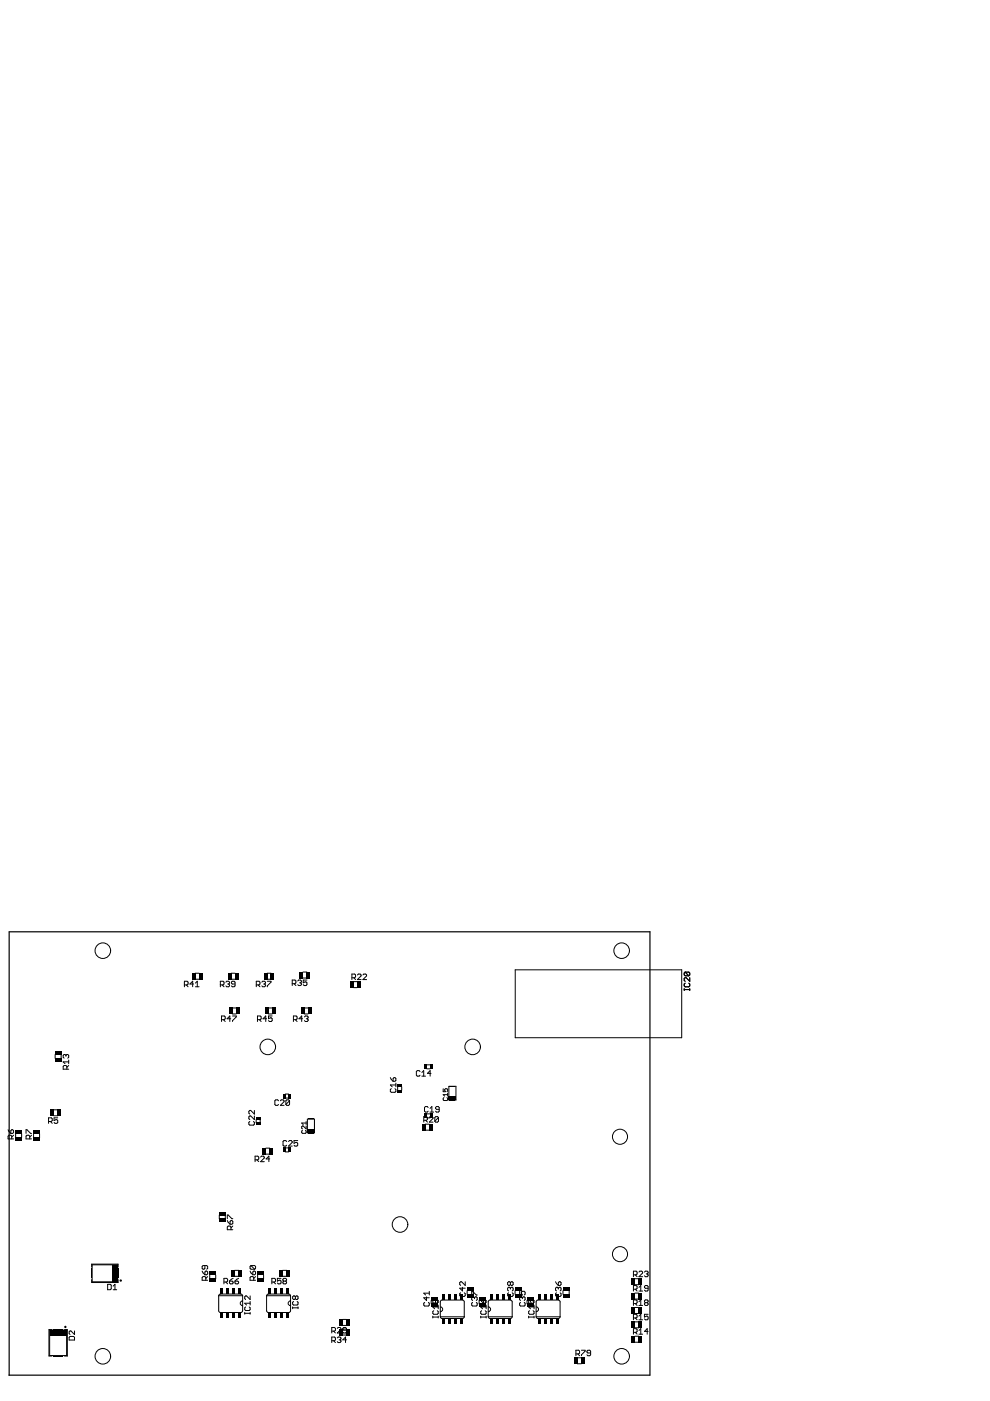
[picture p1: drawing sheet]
<svg xmlns="http://www.w3.org/2000/svg" width="210mm" height="297mm" viewBox="0 0 210 297" stroke-linecap="round" stroke-linejoin="round" font-family="sans-serif">
<path d="M1.9 197.6h135.9v94h-135.9M1.9 197.6v93.9" fill="none" stroke="#000" stroke-width=".25"/>
<g fill="none" stroke="#000" stroke-width=".21">
<path d="M39.1 208.8h.6l.2-.2v-.4l-.2-.2h-.6v1.2M39.5 208.8l.4 .4M41 208.6h-.7l.6-.6v1.2M41.4 207.6h.8M41.4 206.3h.8M41.4 209.2h.8M41.4 208.4l.4-.4v1.2M46.7 208.8h.6l.2-.2v-.4l-.2-.2h-.6v1.2M47 216.2h.6l.2-.2v-.4l-.2-.2h-.6v1.2M47.1 208.8l.4 .4M47.4 216.2l.4 .4M47.9 208.2l.2-.2h.4l.2 .2-.2 .4"/>
<path d="M48.3 208.6h.2M48.5 208.6l.2 .2-.2 .4h-.4l-.2-.2M48.9 216h-.8l.6-.6v1.2M49 207.6h.8M49 206.3h.8M49.3 215h.8M49.3 213.7h.8M49.3 215.4h.8v.2l-.8 .8v.2M49.8 208.6h-.5l-.2-.2 .2-.4h.3l.2 .2v.8l-.2 .2h-.3l-.2-.2M54.3 208.8h.6l.2-.2v-.4l-.2-.2h-.6v1.2M54.6 216.2h.6l.2-.2v-.4l-.2-.2h-.6v1.2M54.7 208.8l.4 .4"/>
<path d="M55 216.2l.4 .4M55.5 208.2l.2-.2h.4l.2 .2-.2 .4M55.9 208.6h.2M56.1 208.6l.2 .2-.2 .4h-.4l-.2-.2M56.5 216h-.7l.5-.6v1.2M56.6 207.6h.8M56.6 206.3h.8M56.7 208h.8v.2l-.8 .8v.2M56.9 215h.8M56.9 213.7h.8M57.7 215.4h-.8v.6l.4-.2 .4 .2v.4l-.2 .2h-.4l-.2-.2M62 208.6h.5l.2-.2v-.4l-.2-.2h-.5v1.2"/>
<path d="M62.2 216.2h.6l.2-.2v-.4l-.2-.2h-.6v1.2M62.3 208.6l.4 .4M62.6 216.2l.4 .4M63.1 208l.2-.2h.4l.2 .2-.2 .4M63.5 208.4h.2M63.7 208.4l.2 .2-.2 .4h-.4l-.2-.2M64.2 216h-.8l.6-.6v1.2M64.2 207.4h.9M64.2 206.1h.9M64.5 215h.8M64.5 213.7h.8M64.6 215.6l.1-.2h.4l.2 .2-.2 .4"/>
<path d="M64.9 216h.2M65.1 207.8h-.8v.6l.4-.2 .4 .2v.4l-.2 .2h-.4l-.2-.2M65.1 216l.2 .2-.2 .4h-.4l-.1-.2M74.6 207.3h.6l.2-.2v-.4l-.2-.2h-.6v1.2M74.9 208.1h.8M74.9 209.4h.8M75 207.3l.4 .4M75.8 206.7l.2-.2h.4l.2 .2v.2l-.8 .8h.8M76.9 206.7l.2-.2h.4l.2 .2v.2l-.8 .8h.8M109.2 205.6h35.3v14.4h-35.3zM145.1 209.8h1.1M145.1 209.6v.4"/>
<path d="M145.3 206.1h.7l.2 .2v.4l-.2 .2M145.3 208.4l-.2 .2v.4l.2 .2h.7l.2-.2v-.4l-.2-.2M145.3 206.1l-.2 .2v.4l.2 .2h.7M145.3 206.1l.7 .8M146.2 207.3v.8l-.7-.8-.4 .2v.4l.2 .2M146.2 209.6v.4M1.7 239.5l.6 .8M2.5 239.5l.4 .2v.4l-.2 .2h-.4v-.6zM10.3 237.8h.6l.2-.2v-.4l-.2-.2h-.6v1.2M10.7 237.8l.4 .4M11.4 236.6h.8M11.4 235.3h.8"/>
<path d="M11.7 223.6v.8M12.2 237h-.7v.6l.4-.2 .3 .2v.4l-.2 .2h-.3l-.2-.2M13 223.6v.8M14 223.8l-.2-.2-.4 .2v.4l.2 .2M14 223.8l.2-.2 .4 .2v.4l-.2 .2M14 223.8v.2M14.2 226.7v-.6l-.2-.2h-.4l-.2 .2v.6h1.2M14.6 225.9l-.4 .4M14.6 225.1h-1.2l.4 .4M14.6 224.7v.8M53 237.8l-.2 .2v.4l.2 .2h.7l.2-.2v-.4l-.2-.2M53.9 236.6v.8l-.7-.8h-.2l-.2 .2v.4l.2 .2"/>
<path d="M53.9 235.4v.8l-.7-.8-.4 .2v.4l.2 .2M54.3 237.4v.7M55.2 237.4v.7M59.1 233.4l-.2-.2h-.4l-.2 .2v.8l.2 .2h.4l.2-.2M59.4 233.4l.2-.2h.4l.2 .2v.2l-.8 .8h.8M60.5 232.8h.7M60.5 232h.7M61.4 233.4l-.2-.2h-.4l-.2 .2v.8M61.4 233.4v.8l-.2 .2h-.4l-.2-.2M61.4 233.4l-.8 .8M64.1 239.7l-.1 .1 .1 .5h.7l.1-.2-.1-.4M64.9 238.7v.7l-.6-.7-.3 .2 .1 .5"/>
<path d="M64.9 237.8v.6M64.9 238.1h-.9l.3 .3M65.2 237.3h1.5v2.9h-1.5zM82.8 228.5l.5 .8M83 230.8l-.2 .2v.4l.2 .2h.7l.2-.2v-.4l-.2-.2M83.5 228.5l.4 .2v.4l-.2 .2h-.4v-.6zM83.9 229.6v.8M83.9 230h-1.1l.4 .4M84.3 230.4v.7M85.2 230.4v.7M89.1 227.2l-.2-.2h-.4l-.2 .2v.8l.2 .2h.4l.2-.2M89.4 227.4l.4-.4v1.2"/>
<path d="M89.4 228.2h.8M89.8 237.5h.6l.2-.2v-.4l-.2-.2h-.6v1.2M90.2 238.3h.8M90.2 239.6h.8M90.2 237.5l.4 .4M90.5 226.6h.7M90.5 225.8h.7M90.5 236.2h.7M90.5 237h.7M90.8 234.8l-.2-.2h-.4l-.2 .2v.8l.2 .2h.4l.2-.2M91 236.9l.2-.2h.4l.2 .2v.2l-.8 .8h.8M91.2 235l.4-.4v1.2"/>
<path d="M91.2 235.8h.8M91.4 227.6h-.8l.6-.6v1.2M93 236.9l-.2-.2h-.4l-.2 .2v.8M93 236.9v.8l-.2 .2h-.4l-.2-.2M93 236.9l-.8 .8M93.1 235.2h-.6l-.2-.2 .2-.4h.4l.2 .2v.8l-.2 .2h-.4l-.2-.2M94 230.8v.7h.4l-.1-.5 .5-.2 .1 .2-.1 .5M94.1 232.7l-.1 .2 .1 .4h.7l.1-.1-.1-.5M94.9 232.1h-.9l.3 .3M94.9 231.8v.6M95.2 230.3h1.5v2.9h-1.5zM2.5 241.5v-.6l-.2-.2h-.4l-.2 .2v.6h1.2"/>
<path d="M2.9 240.7l-.4 .4M3.3 240.4v.8M4.6 240.4v.8M5.5 240.3v-.8h.2l.8 .8h.2M6.3 241.5v-.6l-.2-.2h-.4l-.2 .2v.6h1.2M6.7 240.7l-.4 .4M7.1 240.4v.8M8.4 240.4v.8M46.5 257.6v.8M47.8 257.6v.8M48.2 258.4v-.8h.2l.8 .8h.2M48.2 258.8l.6 .8"/>
<path d="M48.8 259l.2-.2 .4 .2v.4l-.2 .2h-.4zM49.4 259.9l-.4 .4M54.1 245.9h.6l.2-.2v-.4l-.2-.2h-.6v1.2M54.5 245.9l.4 .4M55.3 245.3l.1-.2h.4l.2 .2v.2l-.7 .8h.7M56.4 244.7h.8M56.4 243.4h.8M57.2 245.7h-.8l.6-.6v1.2M60.5 243.4h.7M60.5 244.2h.7M60.8 242l-.2-.2h-.4l-.2 .2v.8l.2 .2h.4l.2-.2M61.2 242l.2-.2h.4l.2 .2v.2l-.8 .8h.8"/>
<path d="M63.1 241.8h-.8v.6l.6-.2 .2 .2v.4l-.2 .2h-.4l-.2-.2M19.4 269v2M19.4 268.6v-.6h5.6v.6M19.4 271.3v.6h5.6v-.6M19.5 268.2h5.4v3.6h-5.4zM22.8 272.3h.6l.2 .2v.8l-.2 .1h-.6zM24 273.4h.8M24 272.7l.4-.4v1.1M25.1 269v2M42.9 269.5l.5 .8M43.4 268.3v.6l-.2 .2-.3-.2v-.4l.2-.2h.7l.2 .2v.4l-.2 .2M43.4 269.7l.4-.2 .2 .2v.4l-.2 .2h-.4z"/>
<path d="M43.6 271.4v-.5l-.2-.2h-.3l-.2 .2v.5h1.1M44 270.7l-.4 .4M44.5 270.3v.8M45.7 270.3v.8M46.4 274.7l.3-.3h4.4l.3 .3M46.4 274.7v3.2l.3 .4 4.6-.1 .1-.3v-3.2M46.4 274.7h5M47.5 271.8h.6l.2-.2v-.4l-.2-.2h-.6v1.2M47.9 271.8l.4 .4M48.6 271.6h.6l.2 .4-.2 .2h-.4l-.2-.2zM49 260.7v-.6l-.2-.2h-.4l-.2 .2v.6h1.2M49.4 271l-.8 .6"/>
<path d="M49.8 270.6h.8M49.8 269.3h.8M49.8 271.6h.6l.2 .4-.2 .2h-.4l-.2-.2zM50.6 271l-.8 .6M51.4 275.8a.51 .51 0 0 0-.5 .5 .51 .51 0 0 0 .5 .5M51.9 278.4h1.1M51.9 278.3v.3M52.1 277.1l-.2 .2v.4l.2 .2h.7l.2-.2v-.4l-.2-.2M53 269.5l.6 .8M53 274.8v.7l-.7-.7h-.2l-.2 .1v.4l.2 .2M53 275.9v.8M53 278.3v.3"/>
<path d="M53 276.3h-1.1l.4 .4M53.2 268.3l-.2 .2v.4l.2 .2h.8M53.2 268.3h.8l.2 .2v.4l-.2 .2M53.2 268.3l.8 .8M53.6 269.7l.4-.2 .2 .2v.4l-.2 .2h-.4zM53.8 271.4v-.5l-.2-.2h-.4l-.2 .2v.5h1.2M54.2 270.7l-.4 .4M54.6 270.3v.8M55.9 270.3v.8M56.5 274.7l.4-.3h4.3l.4 .3M56.5 274.7v3.2l.4 .4 4.5-.1 .2-.3v-3.2M56.5 274.7h5.1"/>
<path d="M57.6 271.8h.6l.2-.2v-.4l-.2-.2h-.6v1.2M58 271.8l.4 .4M59.6 271h-.8v.6l.6-.2 .2 .2v.4l-.2 .2h-.4l-.2-.2M59.9 270.6h.8M59.9 269.3h.8M60.2 271.6l-.2-.2 .2-.4h.4l.2 .2-.2 .4M60.2 271.6l-.2 .2 .2 .4h.4l.2-.2-.2-.4M60.2 271.6h.4M61.6 275.8a.51 .51 0 0 0-.5 .5 .51 .51 0 0 0 .5 .5M62 277.3h1.2M62 277.1v.4M62.2 275.9l-.2 .2v.4l.2 .2h.8l.2-.2v-.4l-.2-.2"/>
<path d="M62.6 274.9l.2-.1 .4 .1v.4l-.2 .2-.4-.2M62.6 274.9l-.2-.1-.4 .1v.4l.2 .2 .4-.2M62.6 274.9v.4M63.2 277.1v.4M72.6 279.7h.8M90 276.1l-.2 .2v.4l.2 .2h.8l.2-.2v-.4l-.2-.2M90.4 275v.7l-.6-.5h1.2M91 274.2h-1.2l.4 .4M91 273.8v.8M91.4 275.7v.7M91.8 279.2h1.1M91.8 279.1v.3"/>
<path d="M92 277.9l-.2 .2v.4l.2 .2h.7l.2-.2v-.4l-.2-.2M92.3 275.7l-.2-.1-.3 .1v.4l.2 .2 .3-.2M92.3 275.7l.2-.1 .4 .1v.4l-.2 .2-.4-.2M92.3 275.7v.4M92.7 275.7v.7M92.9 277.1h-1.1l.3 .4M92.9 276.7v.8M92.9 279.1v.3M93.4 279.2l.3 .3h4.4l.3-.3M93.4 279.2v-3.2l.3-.4 4.5 .1 .2 .3v3.2M93.4 277.1a.51 .51 0 0 1 .5 .5 .51 .51 0 0 1-.5 .5M93.4 279.2h5"/>
<path d="M97.7 274.1l-.2 .2v.4l.2 .2h.7l.2-.2v-.4l-.2-.2M98.1 272.9v.8l-.6-.6h1.1M98.6 271.8v.7l-.7-.7-.4 .1v.4l.2 .2M99 273.7v.7M100 274.6v-.8h.2l.8 .8h.2M100.2 276.1l-.2 .2v.4l.2 .2h.8l.2-.2v-.4l-.2-.2M100.4 273.7v.7M100.6 275.2l-.2-.2-.4 .2v.3l.2 .2M100.6 275.2l.2-.2 .4 .2v.3l-.2 .2M100.6 275.2v.1M101.6 275.7v.7M101.9 279.2h1.2"/>
<path d="M101.9 279.1v.3M101.9 275.6l.6 .7M102.1 277.9l-.2 .2v.4l.2 .2h.8l.2-.2v-.4l-.2-.2M102.5 275.7l.4-.1 .2 .1v.4l-.2 .2h-.4zM102.9 275.7v.7M103.1 277.1h-1.2l.4 .4M103.1 276.7v.8M103.1 279.1v.3M103.5 279.2l.4 .3h4.3l.4-.3M103.5 279.2v-3.2l.4-.4 4.5 .1 .2 .3v3.2M103.5 277.1a.51 .51 0 0 1 .5 .5 .51 .51 0 0 1-.5 .5M103.5 279.2h5.1"/>
<path d="M107.8 274.1l-.2 .2v.4l.2 .2h.8l.2-.2v-.4l-.2-.2M108.2 271.9l-.2-.1-.4 .1v.4l.2 .2 .4-.2M108.2 271.9l.2-.1 .4 .1v.4l-.2 .2-.4-.2M108.2 273.1l-.2-.2-.4 .2v.4l.2 .2M108.2 273.1l.2-.2 .4 .2v.4l-.2 .2M108.2 271.9v.4M108.2 273.1v.2M109.2 273.7v.7M110.2 273.8v.8h.6l-.2-.4 .2-.4h.3l.2 .2v.4l-.2 .2M110.4 276.1l-.2 .2v.4l.2 .2h.7l.2-.2v-.4l-.2-.2M110.5 273.7v.7M110.8 275.2l-.2-.2-.4 .2v.3l.2 .2"/>
<path d="M110.8 275.2l.1-.2 .4 .2v.3l-.2 .2M110.8 275.2v.1M111.7 275.7v.7M112.1 275.6v.7h.6l-.2-.4 .2-.3h.3l.2 .1v.4l-.2 .2M112.1 279.2h1.1M112.1 279.1v.3M112.3 277.9l-.2 .2v.4l.2 .2h.7l.2-.2v-.4l-.2-.2M113.1 275.7v.7M113.2 276.7v.8M113.2 279.1v.3M113.2 277.1h-1.1l.4 .4M113.7 279.2l.4 .3h4.3l.4-.3"/>
<path d="M113.7 279.2v-3.2l.4-.4 4.5 .1 .2 .3v3.2M113.7 277.1a.51 .51 0 0 1 .5 .5 .51 .51 0 0 1-.5 .5M113.7 279.2h5.1M117.8 271.8l.6 .7M118 274.1l-.2 .2v.4l.2 .2h.8l.2-.2v-.4l-.2-.2M118.4 271.9l.4-.1 .2 .1v.4l-.2 .2h-.4zM118.4 273.1l-.2-.2-.4 .2v.4l.2 .2M118.4 273.1l.2-.2 .4 .2v.4l-.2 .2M118.4 273.1v.2M119.4 273.7v.7M120.7 273.7v.7M134.3 270.3h.6l.2-.2v-.4l-.2-.2h-.6v1.2"/>
<path d="M134.3 273.3h.6l.2-.2v-.3l-.2-.2h-.6v1.1M134.3 276.4h.6l.2-.2v-.4l-.2-.2h-.6v1.2M134.3 279.4h.6l.2-.2v-.3l-.2-.2h-.6v1.1M134.6 277.2h.8M134.6 278.5h.8M134.6 274.2h.8M134.6 275.4h.8M134.6 271.1h.8M134.6 272.4h.8M134.7 276.4l.4 .4M134.7 273.3l.4 .4M134.7 279.4l.4 .4"/>
<path d="M134.7 270.3l.4 .4M135.5 276l.4-.4v1.2M135.5 273l.4-.4v1.1M135.5 279l.4-.3v1.1M135.5 276.8h.7M135.5 273.7h.7M135.5 279.8h.7M135.5 269.7l.2-.2h.4l.1 .2v.2l-.7 .8h.7M136.6 269.7l.2-.2h.4l.2 .2-.2 .4M136.8 276.2l-.2-.2 .2-.4h.4l.2 .2-.2 .4M136.8 276.2l-.2 .2 .2 .4h.4l.2-.2-.2-.4M136.8 276.2h.4"/>
<path d="M137 270.1h.2M137.2 270.1l.2 .2-.2 .4h-.4l-.2-.2M137.4 273.1h-.6l-.2-.1 .2-.4h.4l.2 .2v.7l-.2 .2h-.4l-.2-.2M137.4 278.7h-.8v.5l.4-.2 .4 .2v.4l-.2 .2h-.4l-.2-.2M1.9 291.5v.1M10.5 282h3.6v5.4h-3.6zM11 281.9h-.6v5.6h.6M13.7 281.9h.6v5.6h-.6M14.7 283.5l.1-.1h.8l.2 .1v.6h-1.1zM15.8 282.2v.7l-.8-.7-.3 .2v.4l.1 .1M70.3 282.2h.6l.2-.2v-.4l-.2-.1h-.6v1.1M70.3 284.3h.6l.2-.2v-.4l-.2-.2h-.6v1.2"/>
<path d="M70.7 284.3l.4 .4M70.7 282.2l.4 .4M71.5 283.7l.2-.2h.4l.2 .2-.2 .4M71.5 281.6l.2-.1h.4l.2 .1v.2l-.8 .8h.8M71.9 284.1h.2M72.1 284.1l.2 .2-.2 .4h-.4l-.2-.2M72.6 283.1h.8M72.6 281.8h.8M72.6 281h.8M73.5 282h-.6l-.2-.2 .2-.3h.4l.2 .1v.8l-.2 .2h-.4l-.2-.2M73.5 284.1h-.8l.6-.6v1.2M122.1 287.1h.6l.2-.2v-.4l-.2-.2h-.6v1.1"/>
<path d="M122.4 287.9h.8M122.4 289.1h.8M122.5 287.1l.4 .3M123.3 286.3h.8v.2l-.8 .8v.1M125.2 286.9h-.6l-.2-.2 .2-.4h.4l.2 .2v.8l-.2 .1h-.4l-.2-.1M134.3 282.5h.6l.2-.2v-.4l-.2-.2h-.6v1.2M134.6 280.3h.8M134.6 281.5h.8M134.6 283.3h.8M134.6 284.6h.8M134.7 282.5l.4 .4M135.5 282.1l.4-.4v1.2"/>
<path d="M135.5 282.9h.7M137.4 282.3h-.8l.6-.6v1.2"/>
<circle cx="21.8" cy="201.6" r="1.65"/>
<circle cx="131.8" cy="201.6" r="1.65"/>
<circle cx="56.8" cy="222" r="1.65"/>
<circle cx="100.2" cy="222" r="1.65"/>
<circle cx="84.8" cy="259.6" r="1.65"/>
<circle cx="131.5" cy="241" r="1.6"/>
<circle cx="131.5" cy="265.9" r="1.6"/>
<circle cx="21.8" cy="287.6" r="1.65"/>
<circle cx="131.8" cy="287.6" r="1.65"/>
</g>
<g fill="#000">
<path d="M40.7 206.3h.7v1.4h-.7zM42.2 206.3h.7v1.4h-.7zM48.4 206.3h.6v1.4h-.6zM48.6 213.6h.7v1.4h-.7zM49.8 206.3h.7v1.4h-.7zM50.1 213.6h.6v1.4h-.6zM56 206.3h.6v1.4h-.6zM56.2 213.6h.7v1.4h-.7zM57.4 206.3h.7v1.4h-.7zM57.7 213.6h.7v1.4h-.7zM63.6 206h.6v1.4h-.6zM63.9 213.6h.6v1.4h-.6z"/>
<path d="M65.1 206h.6v1.4h-.6zM65.3 213.6h.7v1.4h-.7zM74.3 208.1h.6v1.4h-.6zM75.7 208.1h.7v1.4h-.7zM10.8 235.2h.6v1.4h-.6zM11.6 224.4h1.4v.7h-1.4zM11.6 222.9h1.4v.7h-1.4zM12.2 235.2h.7v1.4h-.7zM54.3 238.1h.9v.5h-.9zM54.3 236.9h.9v.5h-.9zM60 231.9h.5v1h-.5zM61.2 231.9h.5v1h-.5z"/>
<path d="M65.3 237.1h1.2v.2h-1.2zM84.3 231.1h.9v.5h-.9zM84.3 229.9h.9v.5h-.9zM89.5 238.3h.6v1.4h-.6zM90 236.1h.5v1h-.5zM90 225.7h.5v1h-.5zM91 238.3h.6v1.4h-.6zM91.2 236.1h.5v1h-.5zM91.2 225.7h.5v1h-.5zM95.2 232.6h1.5v.6h-1.5zM95.3 233.2h1.2v.2h-1.2zM95.3 230.2h1.2v.2h-1.2z"/>
<path d="M3.2 239.7h1.4v.7h-1.4zM3.2 241.2h1.4v.6h-1.4zM7.1 239.7h1.4v.7h-1.4zM7.1 241.2h1.4v.6h-1.4zM46.4 258.4h1.4v.7h-1.4zM46.4 257h1.4v.6h-1.4zM55.7 243.4h.7v1.4h-.7zM57.2 243.4h.6v1.4h-.6zM60 243.3h.5v1h-.5zM61.2 243.3h.5v1h-.5zM65.2 239.5h1.5v.7h-1.5zM65.3 240.1h1.2v.2h-1.2z"/>
<path d="M23.9 268.2h1v3.6h-1zM44.4 269.7h1.4v.6h-1.4zM44.4 271.1h1.4v.7h-1.4zM46.7 278.3h.6v1.1h-.6zM46.7 273.2h.6v1.2h-.6zM48 273.2h.5v1.2h-.5zM48 278.3h.5v1.1h-.5zM49.1 269.3h.7v1.4h-.7zM49.3 273.2h.5v1.2h-.5zM49.3 278.3h.5v1.1h-.5zM50.6 273.2h.5v1.2h-.5zM50.6 278.3h.5v1.1h-.5z"/>
<path d="M50.6 269.3h.6v1.4h-.6zM54.6 269.7h1.4v.6h-1.4zM54.6 271.1h1.4v.7h-1.4zM56.9 278.3h.5v1.1h-.5zM56.9 273.2h.5v1.2h-.5zM58.2 273.2h.5v1.2h-.5zM58.2 278.3h.5v1.1h-.5zM59.3 269.3h.6v1.4h-.6zM59.4 273.2h.6v1.2h-.6zM59.4 278.3h.6v1.1h-.6zM60.7 273.2h.5v1.2h-.5zM60.7 278.3h.5v1.1h-.5z"/>
<path d="M60.8 269.3h.6v1.4h-.6zM91.4 275h1.4v.7h-1.4zM91.4 276.4h1.4v.8h-1.4zM93.7 274.5h.5v1.1h-.5zM95 274.5h.5v1.1h-.5zM96.3 274.5h.5v1.1h-.5zM97.5 274.5h.6v1.1h-.6zM99 272.9h1.4v.8h-1.4zM99 274.4h1.4v.7h-1.4zM101.5 275h1.5v.7h-1.5zM101.5 276.4h1.5v.8h-1.5zM103.9 274.5h.5v1.1h-.5z"/>
<path d="M105.2 274.5h.5v1.1h-.5zM106.4 274.5h.5v1.1h-.5zM107.7 274.5h.5v1.1h-.5zM109.1 272.9h1.5v.8h-1.5zM109.1 274.4h1.5v.7h-1.5zM111.7 275h1.4v.7h-1.4zM111.7 276.4h1.4v.8h-1.4zM114.1 274.5h.5v1.1h-.5zM115.3 274.5h.5v1.1h-.5zM116.6 274.5h.5v1.1h-.5zM117.9 274.5h.5v1.1h-.5zM119.3 272.9h1.4v.8h-1.4z"/>
<path d="M119.3 274.4h1.4v.7h-1.4zM133.9 277.1h.7v1.4h-.7zM133.9 274.1h.7v1.4h-.7zM133.9 271h.7v1.4h-.7zM135.4 277.1h.7v1.4h-.7zM135.4 274.1h.7v1.4h-.7zM135.4 271h.7v1.4h-.7zM10.5 282h3.6v1.1h-3.6zM11.3 281.8h2v.1h-2zM11.3 287.5h2v.1h-2zM72 281.7h.6v1.4h-.6zM72 279.7h.6v1.4h-.6z"/>
<path d="M73.5 281.7h.6v1.4h-.6zM73.5 279.7h.6v1.4h-.6zM93.7 279.5h.5v1.2h-.5zM95 279.5h.5v1.2h-.5zM96.3 279.5h.5v1.2h-.5zM97.5 279.5h.6v1.2h-.6zM103.9 279.5h.5v1.2h-.5zM105.2 279.5h.5v1.2h-.5zM106.4 279.5h.5v1.2h-.5zM107.7 279.5h.5v1.2h-.5zM114.1 279.5h.5v1.2h-.5zM115.3 279.5h.5v1.2h-.5z"/>
<path d="M116.6 279.5h.5v1.2h-.5zM117.9 279.5h.5v1.2h-.5zM121.8 287.8h.6v1.4h-.6zM123.2 287.8h.7v1.4h-.7zM133.9 280.2h.7v1.4h-.7zM133.9 283.2h.7v1.4h-.7zM135.4 280.2h.7v1.4h-.7zM135.4 283.2h.7v1.4h-.7z"/>
<circle cx="25.6" cy="271.5" r=".25"/>
<circle cx="13.9" cy="281.3" r=".25"/>
</g>
</svg>
